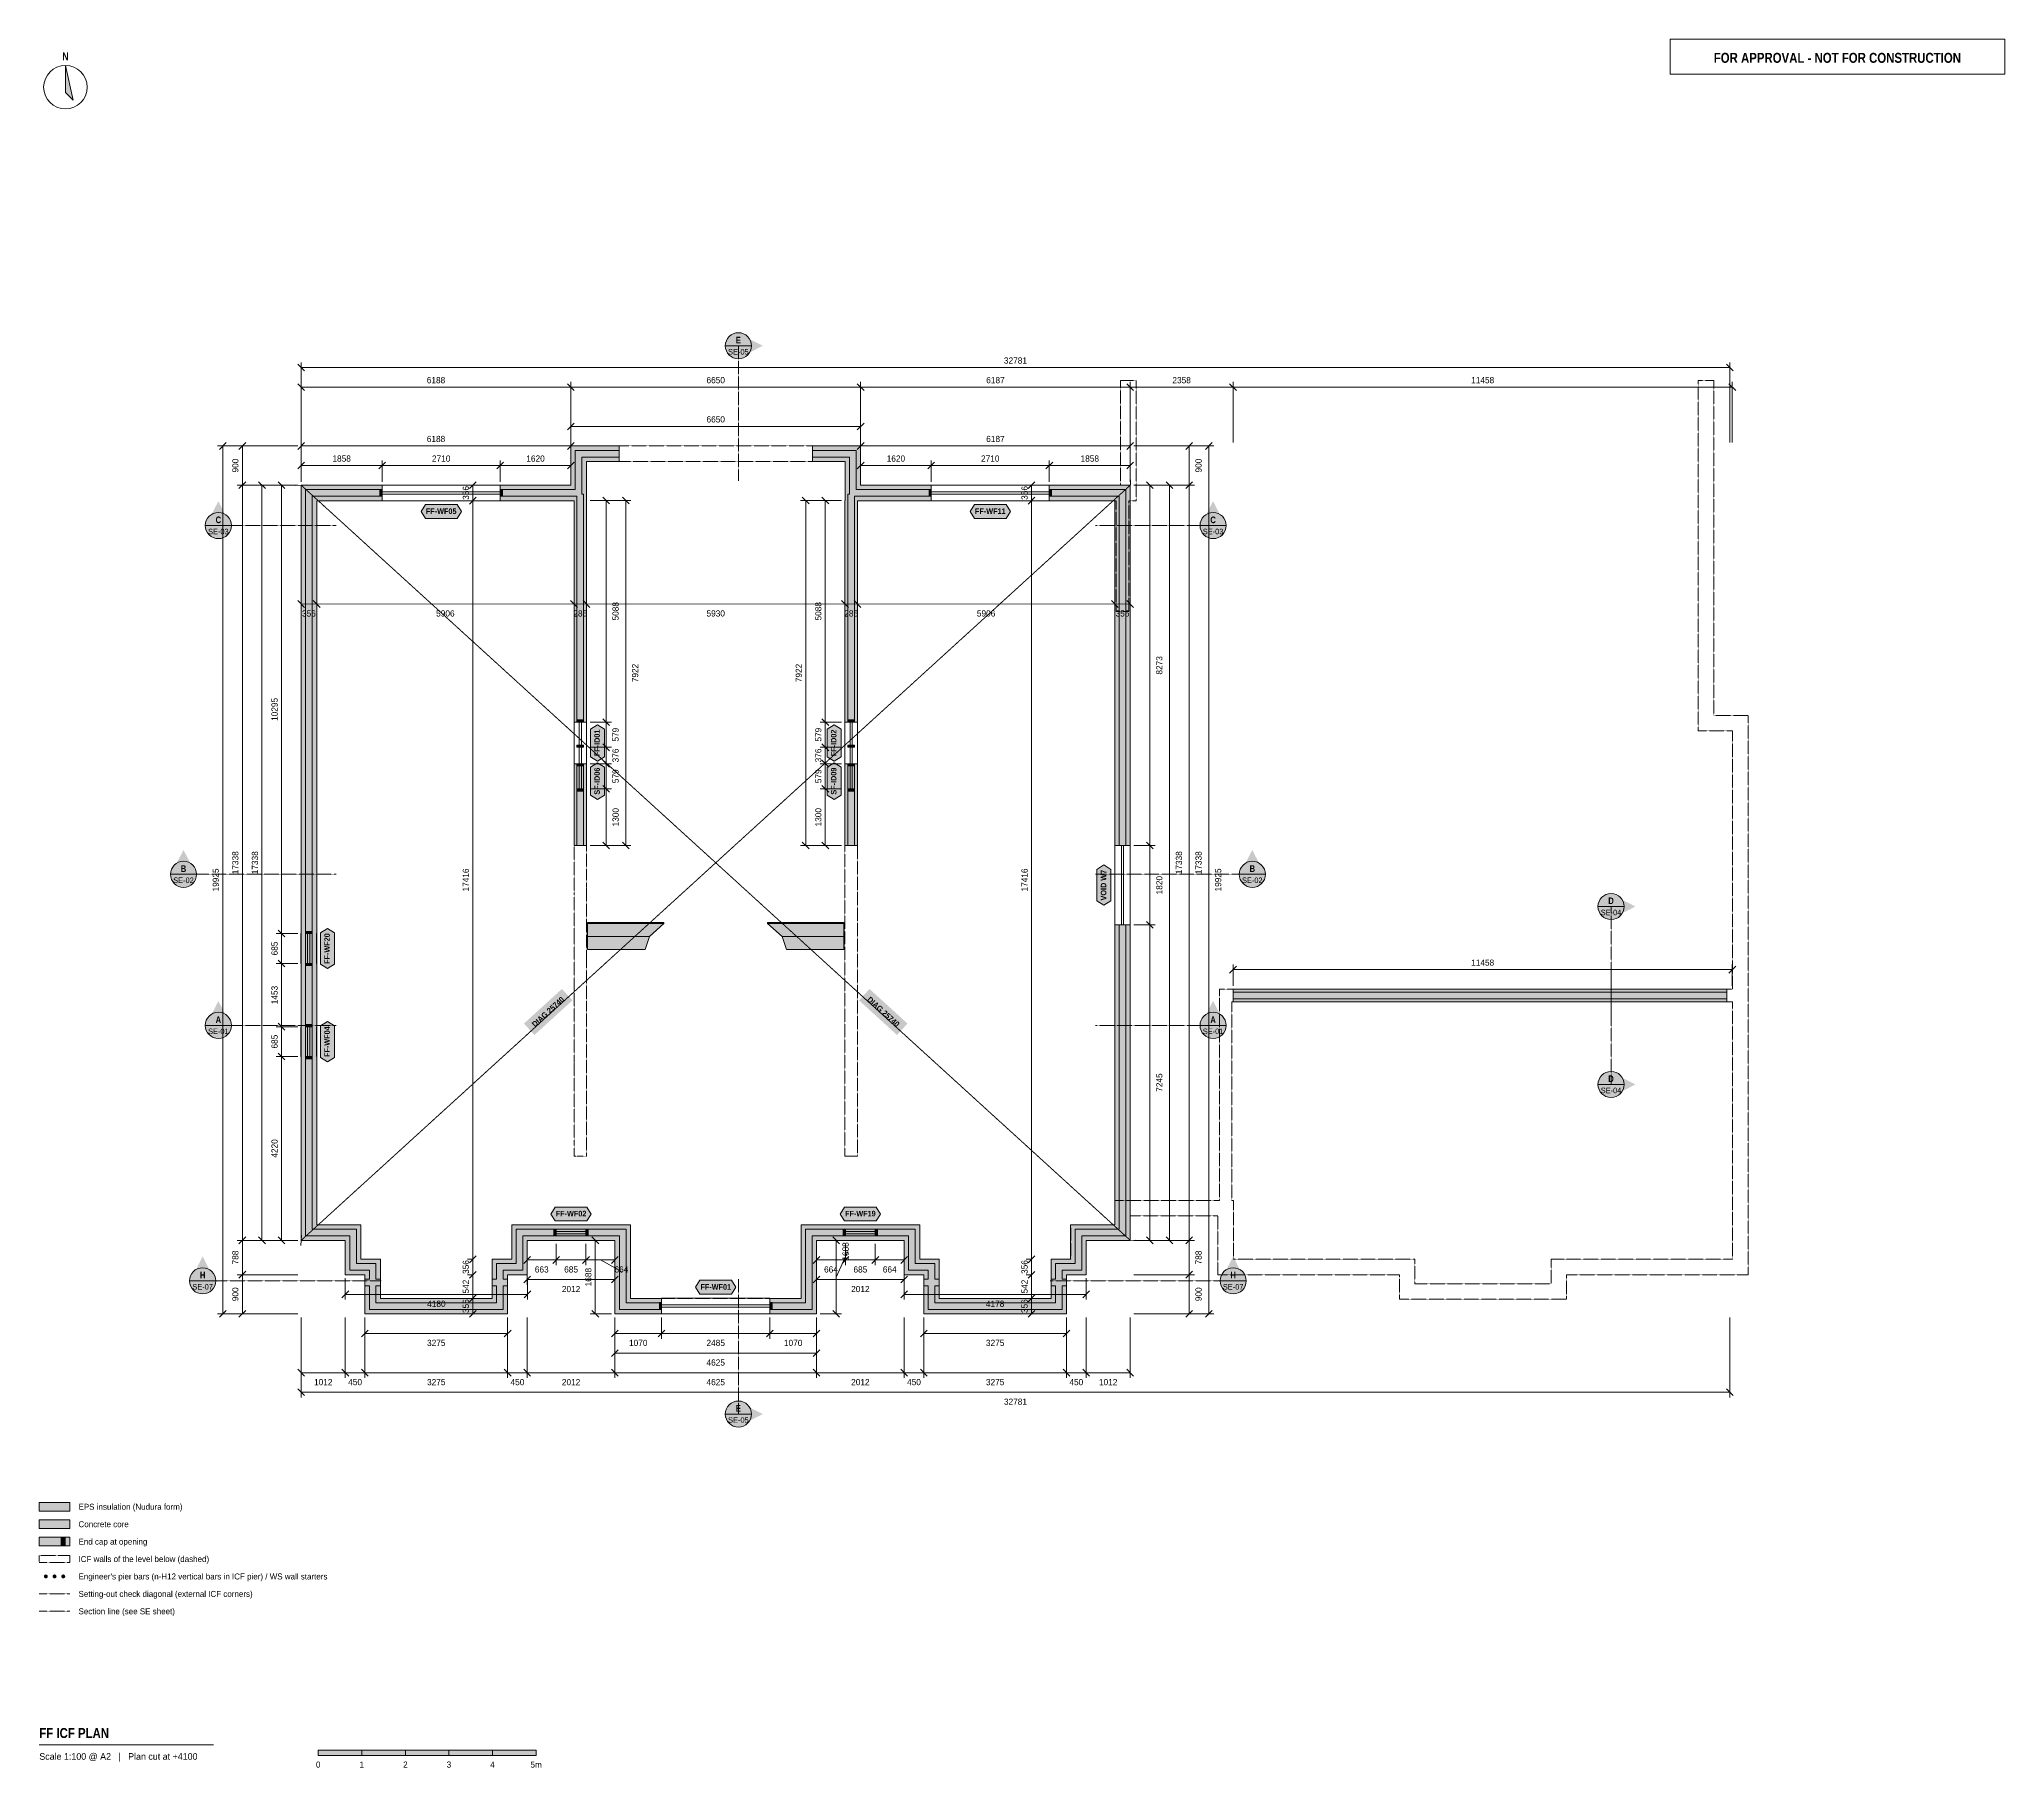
# Model space of a CAD drawing. Header units: millimetres. Extents: x -6044 to 39056, y -10454 to 29228.
import ezdxf
from ezdxf.enums import TextEntityAlignment as Align

# ---------------------------------------------------------------- set-up
doc = ezdxf.new("R2010")
doc.units = ezdxf.units.MM
doc.linetypes.add('DASHED', pattern=[1.524, 1.27, -0.254])
for name, color, linetype in [('FILL-C_9E1A1A', 7, 'Continuous'), ('FILL-C_B2B2B5', 7, 'Continuous'), ('FILL-EPS', 7, 'Continuous'), ('FILL-INK', 7, 'Continuous'), ('FILL-RED', 7, 'Continuous'), ('FILL-TEAL_DK', 7, 'Continuous'), ('FILL-WHITE', 7, 'Continuous'), ('LINE-C_85297A', 7, 'Continuous'), ('LINE-C_85297A-DASH', 7, 'DASHED'), ('LINE-INK', 7, 'Continuous'), ('LINE-RED', 7, 'Continuous'), ('LINE-RED-DASH', 7, 'DASHED'), ('LINE-STEEL_GREY', 7, 'Continuous'), ('LINE-STEEL_GREY-DASH', 7, 'DASHED'), ('LINE-TEAL_DK', 7, 'Continuous'), ('TEXT-C_85297A', 7, 'Continuous'), ('TEXT-INK', 7, 'Continuous'), ('TEXT-RED', 7, 'Continuous'), ('TEXT-STEEL_GREY', 7, 'Continuous'), ('TEXT-TEAL_DK', 7, 'Continuous')]:
    doc.layers.add(name, color=color, linetype=linetype)
doc.styles.add('OpenSansCondensed-Bold', font='OpenSansCondensed-Bold.ttf')

msp = doc.modelspace()

# ---------------------------------------------------------------- texts
at = {"layer": 'TEXT-C_85297A', "style": 'OpenSansCondensed-Bold'}
for rotation, p in [(42.3431, (5673, 6854)), (-42.3431, (13283, 6854))]:
    msp.add_text('DIAG 25740', height=127, rotation=rotation, dxfattribs=at).set_placement(p, align=Align.CENTER)
at = {"layer": 'TEXT-INK', "style": 'OpenSansCondensed-Bold'}
msp.add_text('N', height=178, dxfattribs=at).set_placement((-5444, 28748), align=Align.CENTER)
at = {"layer": 'TEXT-INK'}
for s, height, p in [('32781', 142.2, (16356, 21781)), ('6188', 142.2, (3059, 21331)), ('6650', 142.2, (9478, 21331)), ('6187', 142.2, (15897, 21331)), ('2358', 142.2, (20169, 21331)), ('11458', 142.2, (27077, 21331)), ('6650', 142.2, (9478, 20431)), ('6188', 142.2, (3059, 19981)), ('6187', 142.2, (15897, 19981)), ('1858', 142.2, (894, 19531)), ('2710', 142.2, (3178, 19531)), ('1620', 142.2, (5343, 19531)), ('1620', 142.2, (13613, 19531)), ('2710', 142.2, (15778, 19531)), ('1858', 142.2, (18062, 19531)), ('11458', 142.2, (27077, 7958)), ('663', 142.2, (5485, 915)), ('685', 142.2, (6159, 915)), ('664', 142.2, (7313, 915)), ('664', 142.2, (12122, 915)), ('685', 142.2, (12797, 915)), ('664', 142.2, (13471, 915)), ('2012', 142.2, (6159, 465)), ('2012', 142.2, (12797, 465)), ('4180', 142.2, (3068, 125)), ('4178', 142.2, (15889, 125)), ('3275', 142.2, (3065, -772)), ('1070', 142.2, (7700, -772)), ('2485', 142.2, (9478, -772)), ('1070', 142.2, (11255, -772)), ('3275', 142.2, (15890, -772)), ('4625', 142.2, (9478, -1222)), ('1012', 142.2, (472, -1672)), ('450', 142.2, (1203, -1672)), ('3275', 142.2, (3065, -1672)), ('450', 142.2, (4928, -1672)), ('2012', 142.2, (6159, -1672)), ('4625', 142.2, (9478, -1672)), ('2012', 142.2, (12797, -1672)), ('450', 142.2, (14028, -1672)), ('3275', 142.2, (15890, -1672)), ('450', 142.2, (17753, -1672)), ('1012', 142.2, (18484, -1672)), ('32781', 142.2, (16356, -2122)), ('0', 140, (356, -10452)), ('1', 140, (1356, -10452)), ('2', 140, (2356, -10452)), ('3', 140, (3356, -10452)), ('4', 140, (4356, -10452)), ('5m', 139.7, (5356, -10452))]:
    msp.add_text(s, height=height, dxfattribs=at).set_placement(p, align=Align.CENTER)
for s, rotation, p in [('900', 90, (-1475, 19441)), ('900', 90, (20628, 19441)), ('356', 90, (3814, 18813)), ('356', 90, (16635, 18813)), ('5088', 90.0029, (7250, 16096)), ('5088', 90, (11903, 16096)), ('356', 0.0029, (143, 15975)), ('5906', 0.0029, (3274, 15976)), ('286', 0.0029, (6370, 15976)), ('5930', 0.0029, (9478, 15976)), ('286', 0.0029, (12586, 15976)), ('5906', 0.0029, (15682, 15976)), ('356', 0.0029, (18813, 15976)), ('8273', 90, (19728, 14854)), ('7922', 90.0029, (7700, 14679)), ('7922', 90, (11453, 14679)), ('10295', 90, (-575, 13843)), ('579', 90.0029, (7250, 13263)), ('579', 90, (11903, 13263)), ('376', 90.0029, (7250, 12785)), ('376', 90, (11903, 12785)), ('579', 90.0029, (7250, 12308)), ('579', 90, (11903, 12308)), ('1300', 90.0029, (7251, 11368)), ('1300', 90, (11903, 11368)), ('17338', 90, (-1475, 10322)), ('17338', 90, (-1025, 10322)), ('17338', 90, (20178, 10322)), ('17338', 90, (20628, 10322)), ('19925', 90, (-1925, 9928)), ('17416', 90, (3814, 9927)), ('17416', 90, (16635, 9927)), ('1820', 90, (19728, 9808)), ('19925', 90, (21078, 9928)), ('685', 90, (-575, 8354)), ('1453', 90, (-575, 7285)), ('685', 90, (-575, 6216)), ('7245', 90, (19728, 5275)), ('4220', 90, (-575, 3763)), ('788', 90, (-1475, 1259)), ('1688', 90, (12528, 1399)), ('788', 90, (20628, 1259)), ('356', 90, (3814, 1041)), ('1688', 90, (6625, 809)), ('356', 90, (16635, 1041)), ('900', 90, (-1475, 415)), ('542', 90, (3814, 592)), ('542', 90, (16635, 592)), ('900', 90, (20628, 415)), ('356', 90, (3814, 143)), ('356', 90, (16635, 143))]:
    msp.add_text(s, height=142.2, rotation=rotation, dxfattribs=at).set_placement(p, align=Align.CENTER)
for s, p in [('EPS insulation (Nudura form)', (-5144, -4532)), ('Concrete core', (-5144, -4932)), ('End cap at opening', (-5144, -5332)), ('ICF walls of the level below (dashed)', (-5144, -5732)), ("Engineer's pier bars (n-H12 vertical bars in ICF pier) / WS wall starters", (-5144, -6132)), ('Setting-out check diagonal (external ICF corners)', (-5144, -6532)), ('Section line (see SE sheet)', (-5144, -6932))]:
    msp.add_text(s, height=137.16, dxfattribs=at).set_placement(p)
at = {"layer": 'TEXT-INK', "style": 'OpenSansCondensed-Bold'}
msp.add_text('FF ICF PLAN', height=228.6, dxfattribs=at).set_placement((-6044, -9772))
at = {"layer": 'TEXT-RED', "style": 'OpenSansCondensed-Bold'}
for s, height, p in [('FOR APPROVAL - NOT FOR CONSTRUCTION', 228.6, (35216, 28688)), ('E', 152, (9998, 22246)), ('C', 152, (-1935, 18119)), ('C', 152, (20891, 18119)), ('B', 152, (-2735, 10112)), ('B', 152, (21791, 10112)), ('D', 152, (30023, 9373)), ('A', 152, (-1935, 6644)), ('A', 152, (20891, 6644)), ('D', 152, (30023, 5287)), ('H', 152, (-2296, 779)), ('H', 152, (21352, 779)), ('E', 152, (9998, -2280))]:
    msp.add_text(s, height=height, dxfattribs=at).set_placement(p, align=Align.CENTER)
at = {"layer": 'TEXT-RED'}
for s, p in [('SE-05', (9998, 21991)), ('SE-03', (-1935, 17864)), ('SE-03', (20891, 17864)), ('SE-02', (-2735, 9857)), ('SE-02', (21791, 9857)), ('SE-04', (30023, 9118)), ('SE-01', (-1935, 6389)), ('SE-01', (20891, 6389)), ('SE-04', (30023, 5032)), ('SE-07', (-2296, 524)), ('SE-07', (21352, 524)), ('SE-05', (9998, -2535))]:
    msp.add_text(s, height=127, dxfattribs=at).set_placement(p, align=Align.CENTER)
at = {"layer": 'TEXT-STEEL_GREY'}
msp.add_text('Scale 1:100 @ A2   |   Plan cut at +4100', height=152.4, dxfattribs=at).set_placement((-6044, -10272))
at = {"layer": 'TEXT-TEAL_DK', "style": 'OpenSansCondensed-Bold'}
for s, p in [('FF-WF05', (3178, 18330)), ('FF-WF11', (15778, 18330)), ('FF-WF02', (6158, 2204)), ('FF-WF19', (12797, 2204)), ('FF-WF01', (9478, 521))]:
    msp.add_text(s, height=127, dxfattribs=at).set_placement(p, align=Align.CENTER)
for s, p in [('FF-ID01', (6818, 13074)), ('FF-ID02', (12248, 13074)), ('SF-ID06', (6818, 12196)), ('SF-ID09', (12248, 12196)), ('VOID W7', (18440, 9808)), ('FF-WF20', (622, 8353)), ('FF-WF04', (622, 6215))]:
    msp.add_text(s, height=127, rotation=90, dxfattribs=at).set_placement(p, align=Align.CENTER)

# ---------------------------------------------------------------- hatches: boundary and pattern name
at = {"layer": 'FILL-C_9E1A1A', "true_color": 0x9e1a1a}
h = msp.add_hatch(color=256, dxfattribs=at)
h.dxf.hatch_style = 1
h.paths.add_polyline_path([(-5849, -6062), (-5851, -6050), (-5855, -6039), (-5862, -6030), (-5871, -6023), (-5882, -6019), (-5894, -6017), (-5906, -6019), (-5916, -6023), (-5926, -6030), (-5933, -6039), (-5937, -6050), (-5939, -6062), (-5937, -6074), (-5933, -6084), (-5926, -6094), (-5916, -6101), (-5906, -6105), (-5894, -6107), (-5882, -6105), (-5871, -6101), (-5862, -6094), (-5855, -6084), (-5851, -6074)])
h = msp.add_hatch(color=256, dxfattribs=at)
h.dxf.hatch_style = 1
h.paths.add_polyline_path([(-5649, -6062), (-5651, -6050), (-5655, -6039), (-5662, -6030), (-5671, -6023), (-5682, -6019), (-5694, -6017), (-5706, -6019), (-5716, -6023), (-5726, -6030), (-5733, -6039), (-5737, -6050), (-5739, -6062), (-5737, -6074), (-5733, -6084), (-5726, -6094), (-5716, -6101), (-5706, -6105), (-5694, -6107), (-5682, -6105), (-5671, -6101), (-5662, -6094), (-5655, -6084), (-5651, -6074)])
h = msp.add_hatch(color=256, dxfattribs=at)
h.dxf.hatch_style = 1
h.paths.add_polyline_path([(-5449, -6062), (-5451, -6050), (-5455, -6039), (-5462, -6030), (-5471, -6023), (-5482, -6019), (-5494, -6017), (-5506, -6019), (-5516, -6023), (-5526, -6030), (-5533, -6039), (-5537, -6050), (-5539, -6062), (-5537, -6074), (-5533, -6084), (-5526, -6094), (-5516, -6101), (-5506, -6105), (-5494, -6107), (-5482, -6105), (-5471, -6101), (-5462, -6094), (-5455, -6084), (-5451, -6074)])
at = {"layer": 'FILL-C_B2B2B5', "true_color": 0xb2b2b5}
h = msp.add_hatch(color=256, dxfattribs=at)
h.dxf.hatch_style = 1
h.paths.add_polyline_path([(7261, 19637), (6407, 19637), (6407, 18783), (6446, 18783), (6446, 13552), (6294, 13552), (6294, 18737), (4533, 18737), (4533, 18889), (6255, 18889), (6255, 19789), (7261, 19789)])
h = msp.add_hatch(color=256, dxfattribs=at)
h.dxf.hatch_style = 1
h.paths.add_polyline_path([(11696, 19789), (12702, 19789), (12702, 18889), (14422, 18889), (14422, 18737), (12662, 18737), (12662, 13553), (12510, 13553), (12510, 18783), (12549, 18783), (12549, 19637), (11696, 19637)])
h = msp.add_hatch(color=256, dxfattribs=at)
h.dxf.hatch_style = 1
h.paths.add_polyline_path([(8235, 67), (7267, 67), (7267, 1755), (5052, 1755), (5052, 967), (4601, 967), (4601, 761), (4703, 761), (4703, 609), (4601, 609), (4601, 67), (1530, 67), (1530, 609), (1428, 609), (1428, 761), (1530, 761), (1530, 967), (1080, 967), (1080, 1755), (67, 1755), (67, 18889), (1823, 18889), (1823, 18737), (219, 18737), (219, 1907), (1232, 1907), (1232, 1119), (1682, 1119), (1682, 761), (1784, 761), (1784, 609), (1682, 609), (1682, 219), (4449, 219), (4449, 609), (4347, 609), (4347, 761), (4449, 761), (4449, 1119), (4899, 1119), (4899, 1907), (7419, 1907), (7419, 219), (8235, 219)])
h = msp.add_hatch(color=256, dxfattribs=at)
h.dxf.hatch_style = 1
h.paths.add_polyline_path([(18737, 10718), (18737, 18737), (17133, 18737), (17133, 18889), (18889, 18889), (18889, 10718)])
h = msp.add_hatch(color=256, dxfattribs=at)
h.dxf.hatch_style = 1
h.paths.add_polyline_path([(6446, 12596), (6446, 10718), (6294, 10718), (6294, 12596)])
h = msp.add_hatch(color=256, dxfattribs=at)
h.dxf.hatch_style = 1
h.paths.add_polyline_path([(12662, 12597), (12662, 10718), (12510, 10718), (12510, 12597)])
h = msp.add_hatch(color=256, dxfattribs=at)
h.dxf.hatch_style = 1
h.paths.add_polyline_path([(14609, 609), (14507, 609), (14507, 219), (17274, 219), (17274, 609), (17172, 609), (17172, 761), (17274, 761), (17274, 1119), (17724, 1119), (17724, 1907), (18737, 1907), (18737, 8898), (18889, 8898), (18889, 1755), (17876, 1755), (17876, 967), (17426, 967), (17426, 761), (17528, 761), (17528, 609), (17426, 609), (17426, 67), (14355, 67), (14355, 609), (14253, 609), (14253, 761), (14355, 761), (14355, 967), (13905, 967), (13905, 1755), (11689, 1755), (11689, 67), (10720, 67), (10720, 219), (11537, 219), (11537, 1907), (14057, 1907), (14057, 1119), (14507, 1119), (14507, 761), (14609, 761)])
h = msp.add_hatch(color=256, dxfattribs=at)
h.dxf.hatch_style = 1
h.paths.add_polyline_path([(32677, 7199), (21348, 7199), (21348, 7351), (32677, 7351)])
h = msp.add_hatch(color=256, dxfattribs=at)
h.dxf.hatch_style = 1
h.paths.add_polyline_path([(-6044, -4962), (-5344, -4962), (-5344, -4762), (-6044, -4762)])
at = {"layer": 'FILL-EPS', "true_color": 0xccffff}
h = msp.add_hatch(color=256, dxfattribs=at)
h.dxf.hatch_style = 1
h.paths.add_polyline_path([(6153, 19891), (7261, 19891), (7261, 19789), (6255, 19789), (6255, 18889), (4533, 18889), (4533, 18991), (6153, 18991)])
h = msp.add_hatch(color=256, dxfattribs=at)
h.dxf.hatch_style = 1
h.paths.add_polyline_path([(11696, 19891), (12803, 19891), (12803, 18991), (14422, 18991), (14422, 18889), (12702, 18889), (12702, 19789), (11696, 19789)])
h = msp.add_hatch(color=256, dxfattribs=at)
h.dxf.hatch_style = 1
h.paths.add_polyline_path([(7261, 19535), (6509, 19535), (6509, 18640), (6513, 18640), (6513, 18314), (6513, 17098), (6513, 13552), (6446, 13552), (6446, 18783), (6407, 18783), (6407, 19637), (7261, 19637)])
h = msp.add_hatch(color=256, dxfattribs=at)
h.dxf.hatch_style = 1
h.paths.add_polyline_path([(11696, 19535), (11696, 19637), (12549, 19637), (12549, 18783), (12510, 18783), (12510, 13553), (12443, 13553), (12443, 18640), (12448, 18640), (12448, 19535)])
h = msp.add_hatch(color=256, dxfattribs=at)
h.dxf.hatch_style = 1
h.paths.add_polyline_path([(1428, 865), (978, 865), (978, 1653), (-35, 1653), (-35, 18991), (1823, 18991), (1823, 18889), (67, 18889), (67, 1755), (1080, 1755), (1080, 967), (1530, 967), (1530, 761), (1428, 761)])
h = msp.add_hatch(color=256, dxfattribs=at)
h.dxf.hatch_style = 1
h.paths.add_polyline_path([(18991, 18991), (18991, 10718), (18889, 10718), (18889, 18889), (17133, 18889), (17133, 18991)])
h = msp.add_hatch(color=256, dxfattribs=at)
h.dxf.hatch_style = 1
h.paths.add_polyline_path([(1823, 18635), (321, 18635), (321, 2009), (1334, 2009), (1334, 1221), (1784, 1221), (1784, 761), (1682, 761), (1682, 1119), (1232, 1119), (1232, 1907), (219, 1907), (219, 18737), (1823, 18737)])
h = msp.add_hatch(color=256, dxfattribs=at)
h.dxf.hatch_style = 1
h.paths.add_polyline_path([(6227, 13552), (6227, 13876), (6227, 18314), (6227, 18635), (4533, 18635), (4533, 18737), (6294, 18737), (6294, 13552)])
h = msp.add_hatch(color=256, dxfattribs=at)
h.dxf.hatch_style = 1
h.paths.add_polyline_path([(14422, 18635), (12729, 18635), (12729, 13553), (12662, 13553), (12662, 18737), (14422, 18737)])
h = msp.add_hatch(color=256, dxfattribs=at)
h.dxf.hatch_style = 1
h.paths.add_polyline_path([(18635, 10718), (18635, 18635), (17133, 18635), (17133, 18737), (18737, 18737), (18737, 10718)])
h = msp.add_hatch(color=256, dxfattribs=at)
h.dxf.hatch_style = 1
h.paths.add_polyline_path([(6227, 11027), (6227, 12459), (6227, 12596), (6294, 12596), (6294, 10718), (6264, 10718), (6227, 10718), (6227, 10894)])
h = msp.add_hatch(color=256, dxfattribs=at)
h.dxf.hatch_style = 1
h.paths.add_polyline_path([(6513, 12596), (6513, 12459), (6513, 12357), (6513, 10718), (6362, 10718), (6446, 10718), (6446, 12596)])
h = msp.add_hatch(color=256, dxfattribs=at)
h.dxf.hatch_style = 1
h.paths.add_polyline_path([(12443, 12597), (12510, 12597), (12510, 10718), (12443, 10718)])
h = msp.add_hatch(color=256, dxfattribs=at)
h.dxf.hatch_style = 1
h.paths.add_polyline_path([(12729, 12597), (12729, 10718), (12662, 10718), (12662, 12597)])
h = msp.add_hatch(color=256, dxfattribs=at)
h.dxf.hatch_style = 1
h.paths.add_polyline_path([(17172, 1221), (17622, 1221), (17622, 2009), (18635, 2009), (18635, 8898), (18737, 8898), (18737, 1907), (17724, 1907), (17724, 1119), (17274, 1119), (17274, 761), (17172, 761)])
h = msp.add_hatch(color=256, dxfattribs=at)
h.dxf.hatch_style = 1
h.paths.add_polyline_path([(18991, 8898), (18991, 1653), (17978, 1653), (17978, 865), (17528, 865), (17528, 761), (17426, 761), (17426, 967), (17876, 967), (17876, 1755), (18889, 1755), (18889, 8898)])
h = msp.add_hatch(color=256, dxfattribs=at)
h.dxf.hatch_style = 1
h.paths.add_polyline_path([(32677, 7351), (21348, 7351), (21348, 7418), (32677, 7418)])
h = msp.add_hatch(color=256, dxfattribs=at)
h.dxf.hatch_style = 1
h.paths.add_polyline_path([(32677, 7132), (21348, 7132), (21348, 7199), (32677, 7199)])
h = msp.add_hatch(color=256, dxfattribs=at)
h.dxf.hatch_style = 1
h.paths.add_polyline_path([(4798, 1221), (4798, 2009), (7521, 2009), (7521, 321), (8235, 321), (8235, 219), (7419, 219), (7419, 1907), (4899, 1907), (4899, 1119), (4449, 1119), (4449, 761), (4347, 761), (4347, 1221)])
h = msp.add_hatch(color=256, dxfattribs=at)
h.dxf.hatch_style = 1
h.paths.add_polyline_path([(11435, 321), (11435, 2009), (14159, 2009), (14159, 1221), (14609, 1221), (14609, 761), (14507, 761), (14507, 1119), (14057, 1119), (14057, 1907), (11537, 1907), (11537, 219), (10720, 219), (10720, 321)])
h = msp.add_hatch(color=256, dxfattribs=at)
h.dxf.hatch_style = 1
h.paths.add_polyline_path([(8235, -35), (7165, -35), (7165, 1653), (5153, 1653), (5153, 865), (4703, 865), (4703, 761), (4601, 761), (4601, 967), (5052, 967), (5052, 1755), (7267, 1755), (7267, 67), (8235, 67)])
h = msp.add_hatch(color=256, dxfattribs=at)
h.dxf.hatch_style = 1
h.paths.add_polyline_path([(14253, 865), (13803, 865), (13803, 1653), (11791, 1653), (11791, -35), (10720, -35), (10720, 67), (11689, 67), (11689, 1755), (13905, 1755), (13905, 967), (14355, 967), (14355, 761), (14253, 761)])
h = msp.add_hatch(color=256, dxfattribs=at)
h.dxf.hatch_style = 1
h.paths.add_polyline_path([(4703, -35), (1428, -35), (1428, 609), (1530, 609), (1530, 67), (4601, 67), (4601, 609), (4703, 609)])
h = msp.add_hatch(color=256, dxfattribs=at)
h.dxf.hatch_style = 1
h.paths.add_polyline_path([(1784, 321), (4347, 321), (4347, 609), (4449, 609), (4449, 219), (1682, 219), (1682, 609), (1784, 609)])
h = msp.add_hatch(color=256, dxfattribs=at)
h.dxf.hatch_style = 1
h.paths.add_polyline_path([(17528, -35), (14253, -35), (14253, 609), (14355, 609), (14355, 67), (17426, 67), (17426, 609), (17528, 609)])
h = msp.add_hatch(color=256, dxfattribs=at)
h.dxf.hatch_style = 1
h.paths.add_polyline_path([(14609, 321), (17172, 321), (17172, 609), (17274, 609), (17274, 219), (14507, 219), (14507, 609), (14609, 609)])
h = msp.add_hatch(color=256, dxfattribs=at)
h.dxf.hatch_style = 1
h.paths.add_polyline_path([(-6044, -4562), (-5344, -4562), (-5344, -4362), (-6044, -4362)])
h = msp.add_hatch(color=256, dxfattribs=at)
h.dxf.hatch_style = 1
h.paths.add_polyline_path([(-6044, -5362), (-5344, -5362), (-5344, -5162), (-6044, -5162)])
at = {"layer": 'FILL-INK', "true_color": 0x14141a}
h = msp.add_hatch(color=256, dxfattribs=at)
h.dxf.hatch_style = 1
h.paths.add_polyline_path([(-5444, 28628), (-5269, 27828), (-5444, 28003)])
h = msp.add_hatch(color=256, dxfattribs=at)
h.dxf.hatch_style = 1
h.paths.add_polyline_path([(356, -10172), (1356, -10172), (1356, -10052), (356, -10052)])
h = msp.add_hatch(color=256, dxfattribs=at)
h.dxf.hatch_style = 1
h.paths.add_polyline_path([(2356, -10172), (3356, -10172), (3356, -10052), (2356, -10052)])
h = msp.add_hatch(color=256, dxfattribs=at)
h.dxf.hatch_style = 1
h.paths.add_polyline_path([(4356, -10172), (5356, -10172), (5356, -10052), (4356, -10052)])
at = {"layer": 'FILL-RED', "true_color": 0xb81a1f}
h = msp.add_hatch(color=256, dxfattribs=at)
h.dxf.hatch_style = 1
h.paths.add_polyline_path([(10558, 22191), (9998, 22476), (9998, 21906)])
h = msp.add_hatch(color=256, dxfattribs=at)
h.dxf.hatch_style = 1
h.paths.add_polyline_path([(-1935, 18624), (-2220, 18064), (-1650, 18064)])
h = msp.add_hatch(color=256, dxfattribs=at)
h.dxf.hatch_style = 1
h.paths.add_polyline_path([(20891, 18624), (20606, 18064), (21176, 18064)])
h = msp.add_hatch(color=256, dxfattribs=at)
h.dxf.hatch_style = 1
h.paths.add_polyline_path([(-2735, 10617), (-3020, 10057), (-2450, 10057)])
h = msp.add_hatch(color=256, dxfattribs=at)
h.dxf.hatch_style = 1
h.paths.add_polyline_path([(21791, 10617), (21506, 10057), (22076, 10057)])
h = msp.add_hatch(color=256, dxfattribs=at)
h.dxf.hatch_style = 1
h.paths.add_polyline_path([(30583, 9318), (30023, 9603), (30023, 9033)])
h = msp.add_hatch(color=256, dxfattribs=at)
h.dxf.hatch_style = 1
h.paths.add_polyline_path([(-1935, 7149), (-2220, 6589), (-1650, 6589)])
h = msp.add_hatch(color=256, dxfattribs=at)
h.dxf.hatch_style = 1
h.paths.add_polyline_path([(20891, 7149), (20606, 6589), (21176, 6589)])
h = msp.add_hatch(color=256, dxfattribs=at)
h.dxf.hatch_style = 1
h.paths.add_polyline_path([(30583, 5232), (30023, 5517), (30023, 4947)])
h = msp.add_hatch(color=256, dxfattribs=at)
h.dxf.hatch_style = 1
h.paths.add_polyline_path([(-2296, 1284), (-2581, 724), (-2011, 724)])
h = msp.add_hatch(color=256, dxfattribs=at)
h.dxf.hatch_style = 1
h.paths.add_polyline_path([(21352, 1284), (21067, 724), (21637, 724)])
h = msp.add_hatch(color=256, dxfattribs=at)
h.dxf.hatch_style = 1
h.paths.add_polyline_path([(10558, -2335), (9998, -2050), (9998, -2620)])
at = {"layer": 'FILL-TEAL_DK', "true_color": 0x006b5c}
h = msp.add_hatch(color=256, dxfattribs=at)
h.dxf.hatch_style = 1
h.paths.add_polyline_path([(1823, 18889), (1823, 18737), (1773, 18737), (1773, 18889)])
h = msp.add_hatch(color=256, dxfattribs=at)
h.dxf.hatch_style = 1
h.paths.add_polyline_path([(4533, 18889), (4583, 18889), (4583, 18889), (4583, 18889), (4583, 18737), (4583, 18737), (4583, 18737), (4533, 18737), (4533, 18737), (4533, 18737), (4533, 18889), (4533, 18889)])
h = msp.add_hatch(color=256, dxfattribs=at)
h.dxf.hatch_style = 1
h.paths.add_polyline_path([(14423, 18889), (14423, 18737), (14373, 18737), (14373, 18889)])
h = msp.add_hatch(color=256, dxfattribs=at)
h.dxf.hatch_style = 1
h.paths.add_polyline_path([(17133, 18889), (17183, 18889), (17183, 18737), (17133, 18737)])
h = msp.add_hatch(color=256, dxfattribs=at)
h.dxf.hatch_style = 1
h.paths.add_polyline_path([(6294, 13602), (6446, 13602), (6446, 13552), (6294, 13552)])
h = msp.add_hatch(color=256, dxfattribs=at)
h.dxf.hatch_style = 1
h.paths.add_polyline_path([(12510, 13602), (12662, 13602), (12662, 13552), (12510, 13552)])
h = msp.add_hatch(color=256, dxfattribs=at)
h.dxf.hatch_style = 1
h.paths.add_polyline_path([(6294, 13023), (6446, 13023), (6446, 12973), (6294, 12973)])
h = msp.add_hatch(color=256, dxfattribs=at)
h.dxf.hatch_style = 1
h.paths.add_polyline_path([(12510, 13023), (12662, 13023), (12662, 12973), (12510, 12973)])
h = msp.add_hatch(color=256, dxfattribs=at)
h.dxf.hatch_style = 1
h.paths.add_polyline_path([(6294, 12597), (6446, 12597), (6446, 12547), (6294, 12547)])
h = msp.add_hatch(color=256, dxfattribs=at)
h.dxf.hatch_style = 1
h.paths.add_polyline_path([(12510, 12597), (12662, 12597), (12662, 12547), (12510, 12547)])
h = msp.add_hatch(color=256, dxfattribs=at)
h.dxf.hatch_style = 1
h.paths.add_polyline_path([(6294, 12018), (6446, 12018), (6446, 11968), (6294, 11968)])
h = msp.add_hatch(color=256, dxfattribs=at)
h.dxf.hatch_style = 1
h.paths.add_polyline_path([(12510, 12018), (12662, 12018), (12662, 11968), (12510, 11968)])
h = msp.add_hatch(color=256, dxfattribs=at)
h.dxf.hatch_style = 1
h.paths.add_polyline_path([(63, 8746), (215, 8746), (215, 8696), (63, 8696)])
h = msp.add_hatch(color=256, dxfattribs=at)
h.dxf.hatch_style = 1
h.paths.add_polyline_path([(63, 8011), (215, 8011), (215, 7961), (63, 7961)])
h = msp.add_hatch(color=256, dxfattribs=at)
h.dxf.hatch_style = 1
h.paths.add_polyline_path([(63, 6608), (215, 6608), (215, 6558), (63, 6558)])
h = msp.add_hatch(color=256, dxfattribs=at)
h.dxf.hatch_style = 1
h.paths.add_polyline_path([(63, 5873), (215, 5873), (215, 5823), (63, 5823)])
h = msp.add_hatch(color=256, dxfattribs=at)
h.dxf.hatch_style = 1
h.paths.add_polyline_path([(5766, 1907), (5816, 1907), (5816, 1755), (5766, 1755)])
h = msp.add_hatch(color=256, dxfattribs=at)
h.dxf.hatch_style = 1
h.paths.add_polyline_path([(6501, 1907), (6551, 1907), (6551, 1755), (6501, 1755)])
h = msp.add_hatch(color=256, dxfattribs=at)
h.dxf.hatch_style = 1
h.paths.add_polyline_path([(12404, 1907), (12454, 1907), (12454, 1755), (12404, 1755)])
h = msp.add_hatch(color=256, dxfattribs=at)
h.dxf.hatch_style = 1
h.paths.add_polyline_path([(13139, 1907), (13189, 1907), (13189, 1755), (13139, 1755)])
h = msp.add_hatch(color=256, dxfattribs=at)
h.dxf.hatch_style = 1
h.paths.add_polyline_path([(8185, 224), (8235, 224), (8235, 72), (8185, 72)])
h = msp.add_hatch(color=256, dxfattribs=at)
h.dxf.hatch_style = 1
h.paths.add_polyline_path([(10720, 224), (10770, 224), (10770, 72), (10720, 72)])
h = msp.add_hatch(color=256, dxfattribs=at)
h.dxf.hatch_style = 1
h.paths.add_polyline_path([(-5544, -5362), (-5454, -5362), (-5454, -5162), (-5544, -5162)])
at = {"layer": 'FILL-WHITE', "true_color": 0xffffff}
h = msp.add_hatch(color=256, dxfattribs=at)
h.dxf.hatch_style = 1
h.paths.add_polyline_path([(10298, 22191), (10288, 22268), (10258, 22341), (10210, 22403), (10148, 22450), (10076, 22480), (9998, 22491), (9920, 22480), (9848, 22450), (9786, 22403), (9738, 22341), (9708, 22268), (9698, 22191), (9708, 22113), (9738, 22041), (9786, 21978), (9848, 21931), (9920, 21901), (9998, 21891), (10076, 21901), (10148, 21931), (10210, 21978), (10258, 22041), (10288, 22113)])
h = msp.add_hatch(color=256, dxfattribs=at)
h.dxf.hatch_style = 1
h.paths.add_polyline_path([(2715, 18385), (2815, 18546), (3541, 18546), (3641, 18385), (3541, 18226), (2815, 18226)])
h = msp.add_hatch(color=256, dxfattribs=at)
h.dxf.hatch_style = 1
h.paths.add_polyline_path([(15315, 18385), (15415, 18546), (16141, 18546), (16241, 18385), (16141, 18226), (15415, 18226)])
h = msp.add_hatch(color=256, dxfattribs=at)
h.dxf.hatch_style = 1
h.paths.add_polyline_path([(-1635, 18064), (-1645, 18142), (-1675, 18214), (-1722, 18276), (-1785, 18324), (-1857, 18354), (-1935, 18364), (-2012, 18354), (-2085, 18324), (-2147, 18276), (-2194, 18214), (-2224, 18142), (-2235, 18064), (-2224, 17986), (-2194, 17914), (-2147, 17852), (-2085, 17804), (-2012, 17774), (-1935, 17764), (-1857, 17774), (-1785, 17804), (-1722, 17852), (-1675, 17914), (-1645, 17986)])
h = msp.add_hatch(color=256, dxfattribs=at)
h.dxf.hatch_style = 1
h.paths.add_polyline_path([(21191, 18064), (21180, 18142), (21150, 18214), (21103, 18276), (21041, 18324), (20968, 18354), (20891, 18364), (20813, 18354), (20741, 18324), (20678, 18276), (20631, 18214), (20601, 18142), (20591, 18064), (20601, 17986), (20631, 17914), (20678, 17852), (20741, 17804), (20813, 17774), (20891, 17764), (20968, 17774), (21041, 17804), (21103, 17852), (21150, 17914), (21180, 17986)])
h = msp.add_hatch(color=256, dxfattribs=at)
h.dxf.hatch_style = 1
h.paths.add_polyline_path([(6763, 12657), (6603, 12757), (6603, 13392), (6763, 13492), (6923, 13392), (6923, 12757)])
h = msp.add_hatch(color=256, dxfattribs=at)
h.dxf.hatch_style = 1
h.paths.add_polyline_path([(12193, 12657), (12033, 12757), (12033, 13392), (12193, 13492), (12353, 13392), (12353, 12757)])
h = msp.add_hatch(color=256, dxfattribs=at)
h.dxf.hatch_style = 1
h.paths.add_polyline_path([(6763, 11773), (6603, 11873), (6603, 12518), (6763, 12618), (6923, 12518), (6923, 11873)])
h = msp.add_hatch(color=256, dxfattribs=at)
h.dxf.hatch_style = 1
h.paths.add_polyline_path([(12193, 11773), (12033, 11873), (12033, 12518), (12193, 12618), (12353, 12518), (12353, 11873)])
h = msp.add_hatch(color=256, dxfattribs=at)
h.dxf.hatch_style = 1
h.paths.add_polyline_path([(-2435, 10057), (-2445, 10135), (-2475, 10207), (-2522, 10269), (-2585, 10317), (-2657, 10347), (-2735, 10357), (-2812, 10347), (-2885, 10317), (-2947, 10269), (-2994, 10207), (-3024, 10135), (-3035, 10057), (-3024, 9979), (-2994, 9907), (-2947, 9845), (-2885, 9797), (-2812, 9767), (-2735, 9757), (-2657, 9767), (-2585, 9797), (-2522, 9845), (-2475, 9907), (-2445, 9979)])
h = msp.add_hatch(color=256, dxfattribs=at)
h.dxf.hatch_style = 1
h.paths.add_polyline_path([(18385, 9345), (18225, 9445), (18225, 10171), (18385, 10271), (18545, 10171), (18545, 9445)])
h = msp.add_hatch(color=256, dxfattribs=at)
h.dxf.hatch_style = 1
h.paths.add_polyline_path([(22091, 10057), (22080, 10135), (22050, 10207), (22003, 10269), (21941, 10317), (21868, 10347), (21791, 10357), (21713, 10347), (21641, 10317), (21578, 10269), (21531, 10207), (21501, 10135), (21491, 10057), (21501, 9979), (21531, 9907), (21578, 9845), (21641, 9797), (21713, 9767), (21791, 9757), (21868, 9767), (21941, 9797), (22003, 9845), (22050, 9907), (22080, 9979)])
h = msp.add_hatch(color=256, dxfattribs=at)
h.dxf.hatch_style = 1
h.paths.add_polyline_path([(30323, 9318), (30313, 9396), (30283, 9468), (30235, 9530), (30173, 9578), (30101, 9608), (30023, 9618), (29945, 9608), (29873, 9578), (29811, 9530), (29763, 9468), (29733, 9396), (29723, 9318), (29733, 9240), (29763, 9168), (29811, 9106), (29873, 9058), (29945, 9028), (30023, 9018), (30101, 9028), (30173, 9058), (30235, 9106), (30283, 9168), (30313, 9240)])
h = msp.add_hatch(color=256, dxfattribs=at)
h.dxf.hatch_style = 1
h.paths.add_polyline_path([(567, 7891), (407, 7991), (407, 8716), (567, 8816), (727, 8716), (727, 7991)])
h = msp.add_hatch(color=256, dxfattribs=at)
h.dxf.hatch_style = 1
h.paths.add_polyline_path([(6538, 8948), (6538, 8948), (8288, 8948), (8288, 8928), (8288, 8928), (6538, 8928)])
h = msp.add_hatch(color=256, dxfattribs=at)
h.dxf.hatch_style = 1
h.paths.add_polyline_path([(6538, 8928), (8288, 8928), (7957, 8628), (6538, 8628), (6538, 8648)])
h = msp.add_hatch(color=256, dxfattribs=at)
h.dxf.hatch_style = 1
h.paths.add_polyline_path([(6538, 8628), (6538, 8628), (7957, 8628), (7855, 8328), (7855, 8328), (7855, 8328), (7855, 8328), (6538, 8328), (6538, 8348)])
h = msp.add_hatch(color=256, dxfattribs=at)
h.dxf.hatch_style = 1
h.paths.add_polyline_path([(10668, 8948), (10668, 8948), (12418, 8948), (12418, 8928), (12418, 8928), (10668, 8928)])
h = msp.add_hatch(color=256, dxfattribs=at)
h.dxf.hatch_style = 1
h.paths.add_polyline_path([(10999, 8628), (10668, 8928), (12418, 8928), (12418, 8628)])
h = msp.add_hatch(color=256, dxfattribs=at)
h.dxf.hatch_style = 1
h.paths.add_polyline_path([(11101, 8328), (11101, 8328), (10999, 8628), (12418, 8628), (12418, 8328), (11101, 8328), (11101, 8328)])
h = msp.add_hatch(color=256, dxfattribs=at)
h.dxf.hatch_style = 1
h.paths.add_polyline_path([(5318, 6368), (6190, 7163), (5950, 7426), (5077, 6631)])
h = msp.add_hatch(color=256, dxfattribs=at)
h.dxf.hatch_style = 1
h.paths.add_polyline_path([(12766, 7163), (13638, 6368), (13878, 6631), (13006, 7426)])
h = msp.add_hatch(color=256, dxfattribs=at)
h.dxf.hatch_style = 1
h.paths.add_polyline_path([(-1635, 6589), (-1645, 6667), (-1675, 6739), (-1722, 6801), (-1785, 6849), (-1857, 6879), (-1935, 6889), (-2012, 6879), (-2085, 6849), (-2147, 6801), (-2194, 6739), (-2224, 6667), (-2235, 6589), (-2224, 6511), (-2194, 6439), (-2147, 6377), (-2085, 6329), (-2012, 6299), (-1935, 6289), (-1857, 6299), (-1785, 6329), (-1722, 6377), (-1675, 6439), (-1645, 6511)])
h = msp.add_hatch(color=256, dxfattribs=at)
h.dxf.hatch_style = 1
h.paths.add_polyline_path([(21191, 6589), (21180, 6667), (21150, 6739), (21103, 6801), (21041, 6849), (20968, 6879), (20891, 6889), (20813, 6879), (20741, 6849), (20678, 6801), (20631, 6739), (20601, 6667), (20591, 6589), (20601, 6511), (20631, 6439), (20678, 6377), (20741, 6329), (20813, 6299), (20891, 6289), (20968, 6299), (21041, 6329), (21103, 6377), (21150, 6439), (21180, 6511)])
h = msp.add_hatch(color=256, dxfattribs=at)
h.dxf.hatch_style = 1
h.paths.add_polyline_path([(567, 5753), (407, 5853), (407, 6578), (567, 6678), (727, 6578), (727, 5853)])
h = msp.add_hatch(color=256, dxfattribs=at)
h.dxf.hatch_style = 1
h.paths.add_polyline_path([(30323, 5232), (30313, 5310), (30283, 5382), (30235, 5444), (30173, 5492), (30101, 5522), (30023, 5532), (29945, 5522), (29873, 5492), (29811, 5444), (29763, 5382), (29733, 5310), (29723, 5232), (29733, 5155), (29763, 5082), (29811, 5020), (29873, 4972), (29945, 4942), (30023, 4932), (30101, 4942), (30173, 4972), (30235, 5020), (30283, 5082), (30313, 5155)])
h = msp.add_hatch(color=256, dxfattribs=at)
h.dxf.hatch_style = 1
h.paths.add_polyline_path([(5696, 2258), (5796, 2418), (6521, 2418), (6621, 2258), (6521, 2098), (5796, 2098)])
h = msp.add_hatch(color=256, dxfattribs=at)
h.dxf.hatch_style = 1
h.paths.add_polyline_path([(12334, 2258), (12434, 2418), (13159, 2418), (13259, 2258), (13159, 2098), (12434, 2098)])
h = msp.add_hatch(color=256, dxfattribs=at)
h.dxf.hatch_style = 1
h.paths.add_polyline_path([(-1996, 724), (-2006, 802), (-2036, 874), (-2084, 936), (-2146, 984), (-2218, 1014), (-2296, 1024), (-2373, 1014), (-2446, 984), (-2508, 936), (-2556, 874), (-2586, 802), (-2596, 724), (-2586, 646), (-2556, 574), (-2508, 512), (-2446, 464), (-2373, 434), (-2296, 424), (-2218, 434), (-2146, 464), (-2084, 512), (-2036, 574), (-2006, 646)])
h = msp.add_hatch(color=256, dxfattribs=at)
h.dxf.hatch_style = 1
h.paths.add_polyline_path([(21652, 724), (21642, 802), (21612, 874), (21564, 936), (21502, 984), (21429, 1014), (21352, 1024), (21274, 1014), (21202, 984), (21140, 936), (21092, 874), (21062, 802), (21052, 724), (21062, 646), (21092, 574), (21140, 512), (21202, 464), (21274, 434), (21352, 424), (21429, 434), (21502, 464), (21564, 512), (21612, 574), (21642, 646)])
h = msp.add_hatch(color=256, dxfattribs=at)
h.dxf.hatch_style = 1
h.paths.add_polyline_path([(9015, 576), (9115, 736), (9840, 736), (9940, 576), (9840, 416), (9115, 416)])
h = msp.add_hatch(color=256, dxfattribs=at)
h.dxf.hatch_style = 1
h.paths.add_polyline_path([(10298, -2335), (10288, -2257), (10258, -2185), (10210, -2122), (10148, -2075), (10076, -2045), (9998, -2035), (9920, -2045), (9848, -2075), (9786, -2122), (9738, -2185), (9708, -2257), (9698, -2335), (9708, -2412), (9738, -2485), (9786, -2547), (9848, -2594), (9920, -2624), (9998, -2635), (10076, -2624), (10148, -2594), (10210, -2547), (10258, -2485), (10288, -2412)])
h = msp.add_hatch(color=256, dxfattribs=at)
h.dxf.hatch_style = 1
h.paths.add_polyline_path([(1356, -10172), (2356, -10172), (2356, -10052), (1356, -10052)])
h = msp.add_hatch(color=256, dxfattribs=at)
h.dxf.hatch_style = 1
h.paths.add_polyline_path([(3356, -10172), (4356, -10172), (4356, -10052), (3356, -10052)])

# ---------------------------------------------------------------- linework, layer by layer
at = {"layer": 'LINE-C_85297A', "lineweight": 5}
for p, q in [((-154, 18985), (85, 18996)), ((18985, 18871), (18996, 19110)), ((-40, 1533), (-29, 1773)), ((18871, 1647), (19110, 1658))]:
    msp.add_line(p, q, dxfattribs=at)
at = {"layer": 'LINE-C_85297A-DASH', "lineweight": 5}
for p, q in [((-35, 1653), (18991, 18991)), ((-35, 18991), (18991, 1653)), ((-6044, -6462), (-5344, -6462))]:
    msp.add_line(p, q, dxfattribs=at)
at = {"layer": 'LINE-INK', "lineweight": 5}
for p, q in [((43, 21613), (-112, 21768)), ((-35, 19971), (-35, 21811)), ((32747, 21691), (-35, 21691)), ((32824, 21613), (32669, 21768)), ((32747, 19971), (32747, 21811)), ((43, 21163), (-112, 21318)), ((-35, 19971), (-35, 21361)), ((32806, 21241), (-35, 21241)), ((6231, 21163), (6075, 21318)), ((6153, 19971), (6153, 21361)), ((12881, 21163), (12725, 21318)), ((12803, 19971), (12803, 21361)), ((19068, 21163), (18913, 21318)), ((18991, 19971), (18991, 21361)), ((21426, 21163), (21270, 21318)), ((21348, 19971), (21348, 21361)), ((32883, 21163), (32728, 21318)), ((32806, 19971), (32806, 21361)), ((6075, 20263), (6231, 20418)), ((6153, 19971), (6153, 20461)), ((6153, 20341), (12803, 20341)), ((12725, 20263), (12881, 20418)), ((12803, 19971), (12803, 20461)), ((-115, 19891), (-1955, 19891)), ((-1757, 19968), (-1912, 19813)), ((-1835, 19891), (-1835, -35)), ((-115, 19891), (-1505, 19891)), ((-1307, 19968), (-1462, 19813)), ((-1385, 19891), (-1385, -35)), ((-112, 19813), (43, 19968)), ((-35, 19071), (-35, 20011)), ((-35, 19891), (6153, 19891)), ((6075, 19813), (6231, 19968)), ((6153, 19071), (6153, 20011)), ((12725, 19813), (12881, 19968)), ((12803, 19071), (12803, 20011)), ((12803, 19891), (18991, 19891)), ((18913, 19813), (19068, 19968)), ((18991, 19071), (18991, 20011)), ((19071, 19891), (20461, 19891)), ((19071, 19891), (20911, 19891)), ((20263, 19813), (20418, 19968)), ((20341, -35), (20341, 19891)), ((20713, 19813), (20868, 19968)), ((20791, -35), (20791, 19891)), ((-112, 19363), (43, 19518)), ((-35, 19071), (-35, 19561)), ((-35, 19441), (6153, 19441)), ((1745, 19363), (1901, 19518)), ((1823, 19071), (1823, 19561)), ((4455, 19363), (4611, 19518)), ((4533, 19071), (4533, 19561)), ((6075, 19363), (6231, 19518)), ((6153, 19071), (6153, 19561)), ((12725, 19363), (12881, 19518)), ((12803, 19071), (12803, 19561)), ((12803, 19441), (18991, 19441)), ((14345, 19363), (14501, 19518)), ((14423, 19071), (14423, 19561)), ((17055, 19363), (17211, 19518)), ((17133, 19071), (17133, 19561)), ((18913, 19363), (19068, 19518)), ((18991, 19071), (18991, 19561)), ((-115, 18991), (-1505, 18991)), ((-1307, 19068), (-1462, 18913)), ((-115, 18991), (-1055, 18991)), ((-857, 18913), (-1012, 19068)), ((-935, 1653), (-935, 18991)), ((-115, 18991), (-605, 18991)), ((-407, 18913), (-562, 19068)), ((-485, 1653), (-485, 18991)), ((4533, 18991), (1823, 18991)), ((3904, 18991), (3784, 18991)), ((3982, 19068), (3826, 18913)), ((3904, 18991), (3904, -35)), ((17133, 18991), (14423, 18991)), ((16725, 18991), (16605, 18991)), ((16803, 19068), (16647, 18913)), ((16725, 18991), (16725, -35)), ((19071, 18991), (19561, 18991)), ((19071, 18991), (20011, 18991)), ((19071, 18991), (20461, 18991)), ((19363, 19068), (19518, 18913)), ((19441, 18991), (19441, 1653)), ((19813, 19068), (19968, 18913)), ((19891, 18991), (19891, 1653)), ((20263, 18913), (20418, 19068)), ((4533, 18838), (1823, 18838)), ((4533, 18788), (1823, 18788)), ((4533, 18635), (1823, 18635)), ((3904, 18635), (3784, 18635)), ((3982, 18713), (3826, 18557)), ((6593, 18640), (7083, 18640)), ((6593, 18640), (7533, 18640)), ((6885, 18718), (7040, 18562)), ((6963, 18640), (6963, 10718)), ((7335, 18718), (7490, 18562)), ((7413, 18640), (7413, 10718)), ((12363, 18640), (11423, 18640)), ((11621, 18562), (11465, 18718)), ((11543, 10718), (11543, 18640)), ((12363, 18640), (11873, 18640)), ((12071, 18562), (11915, 18718)), ((11993, 10718), (11993, 18640)), ((17133, 18838), (14423, 18838)), ((17133, 18788), (14423, 18788)), ((17133, 18635), (14423, 18635)), ((16725, 18635), (16605, 18635)), ((16803, 18713), (16647, 18557)), ((-112, 16341), (43, 16185)), ((-35, 16263), (18991, 16264)), ((-35, 16263), (-35, 16143)), ((243, 16341), (399, 16185)), ((321, 16263), (321, 16143)), ((6149, 16341), (6305, 16186)), ((6227, 16263), (6227, 16143)), ((6435, 16341), (6591, 16186)), ((6513, 16263), (6513, 16143)), ((12365, 16341), (12521, 16186)), ((12443, 16264), (12443, 16144)), ((12651, 16341), (12807, 16186)), ((12729, 16264), (12729, 16144)), ((18557, 16342), (18713, 16186)), ((18635, 16264), (18635, 16144)), ((18913, 16342), (19068, 16186)), ((18991, 16264), (18991, 16144)), ((6227, 13552), (6227, 12597)), ((6345, 13552), (6345, 12597)), ((6395, 13552), (6395, 12597)), ((6513, 13552), (6513, 12597)), ((6593, 13552), (7083, 13552)), ((6885, 13630), (7041, 13474)), ((12363, 13552), (11873, 13552)), ((12071, 13474), (11915, 13630)), ((12443, 12597), (12443, 13552)), ((12561, 12597), (12561, 13552)), ((12611, 12597), (12611, 13552)), ((12729, 12597), (12729, 13552)), ((6227, 12973), (6227, 12018)), ((6345, 12973), (6345, 12018)), ((6395, 12973), (6395, 12018)), ((6513, 12973), (6513, 12018)), ((6593, 12973), (7083, 12973)), ((6885, 13051), (7041, 12895)), ((6885, 12675), (7041, 12519)), ((12363, 12973), (11873, 12973)), ((12071, 12895), (11915, 13051)), ((12071, 12519), (11915, 12675)), ((12443, 12018), (12443, 12973)), ((12561, 12018), (12561, 12973)), ((12611, 12018), (12611, 12973)), ((12729, 12018), (12729, 12973)), ((6593, 12597), (7083, 12597)), ((12363, 12597), (11873, 12597)), ((6593, 12018), (7083, 12018)), ((6885, 12096), (7041, 11940)), ((12363, 12018), (11873, 12018)), ((12071, 11940), (11915, 12096)), ((6593, 10718), (7083, 10718)), ((6593, 10718), (7533, 10718)), ((6885, 10796), (7041, 10640)), ((7335, 10796), (7491, 10640)), ((12363, 10718), (11423, 10718)), ((11621, 10640), (11465, 10796)), ((12363, 10718), (11873, 10718)), ((12071, 10640), (11915, 10796)), ((18635, 8898), (18635, 10718)), ((18788, 8898), (18788, 10718)), ((18838, 8898), (18838, 10718)), ((18991, 8898), (18991, 10718)), ((19071, 10718), (19561, 10718)), ((19363, 10796), (19518, 10640)), ((-115, 8696), (-605, 8696)), ((-407, 8618), (-562, 8774)), ((-39, 8696), (-39, 8011)), ((114, 8696), (114, 8011)), ((164, 8696), (164, 8011)), ((317, 8696), (317, 8011)), ((19071, 8898), (19561, 8898)), ((19363, 8976), (19518, 8820)), ((-115, 8011), (-605, 8011)), ((-407, 7933), (-562, 8089)), ((21270, 7790), (21426, 7946)), ((21348, 7498), (21348, 7988)), ((21348, 7868), (32806, 7868)), ((32728, 7790), (32883, 7946)), ((32806, 7498), (32806, 7988)), ((-115, 6558), (-605, 6558)), ((-407, 6480), (-562, 6636)), ((-39, 6558), (-39, 5873)), ((114, 6558), (114, 5873)), ((164, 6558), (164, 5873)), ((317, 6558), (317, 5873)), ((-115, 5873), (-605, 5873)), ((-407, 5795), (-562, 5951)), ((5816, 2008), (6501, 2008)), ((5816, 1856), (6501, 1856)), ((5816, 1806), (6501, 1806)), ((12454, 2008), (13139, 2008)), ((12454, 1856), (13139, 1856)), ((12454, 1806), (13139, 1806)), ((-115, 1653), (-1505, 1653)), ((-1307, 1731), (-1462, 1575)), ((-115, 1653), (-1055, 1653)), ((-857, 1575), (-1012, 1731)), ((-115, 1653), (-605, 1653)), ((-407, 1575), (-562, 1731)), ((5153, 1573), (5153, 1083)), ((5153, 1573), (5153, 633)), ((5816, 1653), (6501, 1653)), ((5816, 1573), (5816, 1083)), ((6501, 1573), (6501, 1083)), ((7085, 1653), (6595, 1653)), ((6793, 1575), (6638, 1731)), ((6715, -35), (6715, 1653)), ((7165, 1573), (7165, 1083)), ((7165, 1573), (7165, 633)), ((11791, 1573), (11791, 1083)), ((11791, 1573), (11791, 633)), ((11871, 1653), (12361, 1653)), ((12163, 1731), (12318, 1575)), ((12241, 1653), (12241, -35)), ((12241, 809), (12508, 1399)), ((12454, 1653), (13139, 1653)), ((12454, 1573), (12454, 1083)), ((13139, 1573), (13139, 1083)), ((13803, 1573), (13803, 1083)), ((13803, 1573), (13803, 633)), ((19071, 1653), (19561, 1653)), ((19071, 1653), (20011, 1653)), ((19071, 1653), (20461, 1653)), ((19363, 1731), (19518, 1575)), ((19813, 1731), (19968, 1575)), ((20263, 1575), (20418, 1731)), ((-1307, 943), (-1462, 788)), ((3904, 1219), (3784, 1219)), ((3982, 1296), (3826, 1141)), ((3982, 941), (3826, 785)), ((5231, 1281), (5075, 1125)), ((7165, 1203), (5153, 1203)), ((5894, 1281), (5738, 1125)), ((6579, 1281), (6423, 1125)), ((6833, 1203), (7313, 935)), ((7243, 1281), (7088, 1125)), ((11868, 1281), (11713, 1125)), ((13803, 1203), (11791, 1203)), ((12532, 1281), (12376, 1125)), ((13217, 1281), (13061, 1125)), ((13881, 1281), (13725, 1125)), ((16725, 1219), (16605, 1219)), ((16803, 1296), (16647, 1141)), ((16803, 941), (16647, 785)), ((20263, 788), (20418, 943)), ((-115, 865), (-1505, 865)), ((1056, 491), (900, 335)), ((978, 783), (978, 293)), ((3904, 863), (3784, 863)), ((5231, 831), (5075, 675)), ((5236, 491), (5080, 335)), ((7165, 753), (5153, 753)), ((5158, 783), (5158, 293)), ((7243, 831), (7088, 675)), ((11868, 831), (11713, 675)), ((13803, 753), (11791, 753)), ((13878, 491), (13723, 335)), ((13881, 831), (13725, 675)), ((13800, 783), (13800, 293)), ((16725, 863), (16605, 863)), ((18056, 491), (17900, 335)), ((17978, 783), (17978, 293)), ((19071, 865), (20461, 865)), ((-1757, 43), (-1912, -112)), ((-1307, 43), (-1462, -112)), ((5158, 413), (978, 413)), ((3904, 321), (3784, 321)), ((3982, 399), (3826, 243)), ((3982, 43), (3826, -112)), ((6793, -112), (6638, 43)), ((8235, 326), (10720, 326)), ((8235, 173), (10720, 173)), ((8235, 123), (10720, 123)), ((12163, 43), (12318, -112)), ((17978, 413), (13800, 413)), ((16725, 321), (16605, 321)), ((16803, 399), (16647, 243)), ((16803, 43), (16647, -112)), ((20263, -112), (20418, 43)), ((20713, -112), (20868, 43)), ((-115, -35), (-1955, -35)), ((-115, -35), (-1505, -35)), ((-35, -115), (-35, -1505)), ((-35, -115), (-35, -1955)), ((978, -115), (978, -1505)), ((1506, -407), (1350, -562)), ((1428, -115), (1428, -605)), ((1428, -115), (1428, -1505)), ((3904, -35), (3784, -35)), ((4781, -407), (4625, -562)), ((4703, -115), (4703, -605)), ((4703, -115), (4703, -1505)), ((5153, -115), (5153, -1505)), ((7085, -35), (6595, -35)), ((7243, -407), (7088, -562)), ((7165, -115), (7165, -605)), ((7165, -115), (7165, -1055)), ((7165, -115), (7165, -1505)), ((8313, -407), (8157, -562)), ((8235, -30), (10720, -30)), ((8235, -115), (8235, -605)), ((10798, -407), (10642, -562)), ((10720, -115), (10720, -605)), ((11868, -407), (11713, -562)), ((11791, -115), (11791, -605)), ((11791, -115), (11791, -1055)), ((11791, -115), (11791, -1505)), ((11871, -35), (12361, -35)), ((13803, -115), (13803, -1505)), ((14331, -407), (14175, -562)), ((14253, -115), (14253, -605)), ((14253, -115), (14253, -1505)), ((16725, -35), (16605, -35)), ((17606, -407), (17450, -562)), ((17528, -115), (17528, -605)), ((17528, -115), (17528, -1505)), ((17978, -115), (17978, -1505)), ((18991, -115), (18991, -1505)), ((19071, -35), (20461, -35)), ((19071, -35), (20911, -35)), ((32747, -115), (32747, -1955)), ((4703, -485), (1428, -485)), ((7243, -857), (7088, -1012)), ((11791, -485), (7165, -485)), ((11868, -857), (11713, -1012)), ((17528, -485), (14253, -485)), ((-112, -1307), (43, -1462)), ((900, -1307), (1056, -1462)), ((1350, -1307), (1506, -1462)), ((4625, -1307), (4781, -1462)), ((5075, -1307), (5231, -1462)), ((7088, -1307), (7243, -1462)), ((11791, -935), (7165, -935)), ((11713, -1307), (11868, -1462)), ((13725, -1307), (13881, -1462)), ((14175, -1307), (14331, -1462)), ((17450, -1307), (17606, -1462)), ((17900, -1307), (18056, -1462)), ((18913, -1307), (19068, -1462)), ((-112, -1757), (43, -1912)), ((-35, -1385), (18991, -1385)), ((32669, -1757), (32824, -1912)), ((-35, -1835), (32747, -1835)), ((-6044, -9932), (-2044, -9932))]:
    msp.add_line(p, q, dxfattribs=at)
for points in [[(-5444, 28628), (-5269, 27828), (-5444, 28003)], [(6153, 18991), (6153, 19891), (7261, 19891), (7261, 19535), (6509, 19535), (6509, 18640), (6513, 18640), (6513, 18314), (6513, 17098), (6513, 13552), (6227, 13552), (6227, 13876), (6227, 18314), (6227, 18635), (4533, 18635), (4533, 18991)], [(12448, 19535), (11696, 19535), (11696, 19891), (12803, 19891), (12803, 18991), (14422, 18991), (14422, 18635), (12729, 18635), (12729, 13553), (12443, 13553), (12443, 18640), (12448, 18640)], [(4347, 1221), (4798, 1221), (4798, 2009), (7521, 2009), (7521, 321), (8235, 321), (8235, -35), (7165, -35), (7165, 1653), (5153, 1653), (5153, 865), (4703, 865), (4703, -35), (1428, -35), (1428, 865), (978, 865), (978, 1653), (-35, 1653), (-35, 18991), (1823, 18991), (1823, 18635), (321, 18635), (321, 2009), (1334, 2009), (1334, 1221), (1784, 1221), (1784, 321), (4347, 321)], [(17133, 18991), (18991, 18991), (18991, 10718), (18635, 10718), (18635, 18635), (17133, 18635)], [(6227, 10894), (6227, 11027), (6227, 12459), (6227, 12596), (6513, 12596), (6513, 12459), (6513, 12357), (6513, 10718), (6264, 10718), (6227, 10718)], [(12443, 10718), (12443, 12597), (12729, 12597), (12729, 10718)], [(6538, 8948), (6538, 8948), (8288, 8948), (8288, 8928), (8288, 8928), (6538, 8928)], [(6538, 8928), (8288, 8928), (7957, 8628), (6538, 8628), (6538, 8648)], [(6538, 8628), (6538, 8628), (7957, 8628), (7855, 8328), (7855, 8328), (7855, 8328), (7855, 8328), (6538, 8328), (6538, 8348)], [(10668, 8948), (10668, 8948), (12418, 8948), (12418, 8928), (12418, 8928), (10668, 8928)], [(10999, 8628), (10668, 8928), (12418, 8928), (12418, 8628)], [(10720, 321), (11435, 321), (11435, 2009), (14159, 2009), (14159, 1221), (14609, 1221), (14609, 321), (17172, 321), (17172, 1221), (17622, 1221), (17622, 2009), (18635, 2009), (18635, 8898), (18991, 8898), (18991, 1653), (17978, 1653), (17978, 865), (17528, 865), (17528, -35), (14253, -35), (14253, 865), (13803, 865), (13803, 1653), (11791, 1653), (11791, -35), (10720, -35)], [(11101, 8328), (11101, 8328), (10999, 8628), (12418, 8628), (12418, 8328), (11101, 8328), (11101, 8328)], [(32677, 7418), (32677, 7132), (21348, 7132), (21348, 7418)], [(-6044, -4562), (-5344, -4562), (-5344, -4362), (-6044, -4362)], [(-6044, -5362), (-5344, -5362), (-5344, -5162), (-6044, -5162)], [(356, -10172), (1356, -10172), (1356, -10052), (356, -10052)], [(1356, -10172), (2356, -10172), (2356, -10052), (1356, -10052)], [(2356, -10172), (3356, -10172), (3356, -10052), (2356, -10052)], [(3356, -10172), (4356, -10172), (4356, -10052), (3356, -10052)], [(4356, -10172), (5356, -10172), (5356, -10052), (4356, -10052)]]:
    msp.add_lwpolyline(points, close=True, dxfattribs=at)
msp.add_circle((-5444, 28128), 500, dxfattribs=at)
at = {"layer": 'LINE-RED', "lineweight": 5}
for p, q in [((9698, 22191), (10298, 22191)), ((-2235, 18064), (-1635, 18064)), ((20591, 18064), (21191, 18064)), ((-3035, 10057), (-2435, 10057)), ((21491, 10057), (22091, 10057)), ((29723, 9318), (30323, 9318)), ((-2235, 6589), (-1635, 6589)), ((20591, 6589), (21191, 6589)), ((29723, 5232), (30323, 5232)), ((-2596, 724), (-1996, 724)), ((21052, 724), (21652, 724)), ((9698, -2335), (10298, -2335))]:
    msp.add_line(p, q, dxfattribs=at)
msp.add_lwpolyline([(31377, 28428), (39056, 28428), (39056, 29228), (31377, 29228)], close=True, dxfattribs=at)
for centre in [(9998, 22191), (-1935, 18064), (20891, 18064), (-2735, 10057), (21791, 10057), (30023, 9318), (-1935, 6589), (20891, 6589), (30023, 5232), (-2296, 724), (21352, 724), (9998, -2335)]:
    msp.add_circle(centre, 300, dxfattribs=at)
at = {"layer": 'LINE-RED-DASH', "lineweight": 5}
for p, q in [((9998, 22191), (9998, 19091)), ((-1935, 18064), (765, 18064)), ((20891, 18064), (18191, 18064)), ((-2735, 10057), (765, 10057)), ((21791, 10057), (18191, 10057)), ((30023, 9318), (30023, 6618)), ((30023, 5232), (30023, 7932)), ((-1935, 6589), (765, 6589)), ((20891, 6589), (18191, 6589)), ((-2296, 724), (1804, 724)), ((9998, -2335), (9998, 765)), ((21352, 724), (17152, 724)), ((-6044, -6862), (-5344, -6862))]:
    msp.add_line(p, q, dxfattribs=at)
at = {"layer": 'LINE-STEEL_GREY', "lineweight": 5}
for points in [[(7261, 19637), (6407, 19637), (6407, 18783), (6446, 18783), (6446, 13552), (6294, 13552), (6294, 18737), (4533, 18737), (4533, 18889), (6255, 18889), (6255, 19789), (7261, 19789)], [(11696, 19789), (12702, 19789), (12702, 18889), (14422, 18889), (14422, 18737), (12662, 18737), (12662, 13553), (12510, 13553), (12510, 18783), (12549, 18783), (12549, 19637), (11696, 19637)], [(8235, 67), (7267, 67), (7267, 1755), (5052, 1755), (5052, 967), (4601, 967), (4601, 761), (4703, 761), (4703, 609), (4601, 609), (4601, 67), (1530, 67), (1530, 609), (1428, 609), (1428, 761), (1530, 761), (1530, 967), (1080, 967), (1080, 1755), (67, 1755), (67, 18889), (1823, 18889), (1823, 18737), (219, 18737), (219, 1907), (1232, 1907), (1232, 1119), (1682, 1119), (1682, 761), (1784, 761), (1784, 609), (1682, 609), (1682, 219), (4449, 219), (4449, 609), (4347, 609), (4347, 761), (4449, 761), (4449, 1119), (4899, 1119), (4899, 1907), (7419, 1907), (7419, 219), (8235, 219)], [(18737, 10718), (18737, 18737), (17133, 18737), (17133, 18889), (18889, 18889), (18889, 10718)], [(6446, 12596), (6446, 10718), (6294, 10718), (6294, 12596)], [(12662, 12597), (12662, 10718), (12510, 10718), (12510, 12597)], [(14609, 609), (14507, 609), (14507, 219), (17274, 219), (17274, 609), (17172, 609), (17172, 761), (17274, 761), (17274, 1119), (17724, 1119), (17724, 1907), (18737, 1907), (18737, 8898), (18889, 8898), (18889, 1755), (17876, 1755), (17876, 967), (17426, 967), (17426, 761), (17528, 761), (17528, 609), (17426, 609), (17426, 67), (14355, 67), (14355, 609), (14253, 609), (14253, 761), (14355, 761), (14355, 967), (13905, 967), (13905, 1755), (11689, 1755), (11689, 67), (10720, 67), (10720, 219), (11537, 219), (11537, 1907), (14057, 1907), (14057, 1119), (14507, 1119), (14507, 761), (14609, 761)], [(32677, 7199), (21348, 7199), (21348, 7351), (32677, 7351)], [(-6044, -4962), (-5344, -4962), (-5344, -4762), (-6044, -4762)]]:
    msp.add_lwpolyline(points, close=True, dxfattribs=at)
at = {"layer": 'LINE-STEEL_GREY-DASH', "lineweight": 5}
for points in [[(5153, 1653), (5153, 865), (4703, 865), (4703, -35), (1428, -35), (1428, 865), (978, 865), (978, 1653), (-35, 1653), (-35, 18991), (6153, 18991), (6153, 19891), (12803, 19891), (12803, 18991), (18770, 18991), (18770, 21391), (19126, 21391), (19126, 18635), (18956, 18635), (18956, 16088), (18670, 16088), (18670, 18635), (12729, 18635), (12729, 3588), (12443, 3588), (12443, 18640), (12447, 18640), (12447, 19535), (6509, 19535), (6509, 18640), (6513, 18640), (6513, 18321), (6513, 17412), (6513, 15005), (6513, 14163), (6513, 13837), (6513, 13486), (6513, 11825), (6513, 11825), (6513, 11825), (6513, 10005), (6513, 10004), (6513, 9752), (6513, 8130), (6513, 7126), (6513, 3588), (6513, 3588), (6360, 3588), (6355, 3588), (6299, 3588), (6227, 3588), (6227, 3588), (6227, 3889), (6227, 5746), (6227, 8744), (6227, 9639), (6227, 11858), (6227, 12093), (6227, 12093), (6227, 12769), (6227, 13539), (6227, 13539), (6227, 18535), (6227, 18635), (321, 18635), (321, 2009), (1334, 2009), (1334, 1221), (1784, 1221), (1784, 321), (4347, 321), (4347, 1221), (4798, 1221), (4798, 2009), (7521, 2009), (7521, 321), (11435, 321), (11435, 2009), (14159, 2009), (14159, 1221), (14609, 1221), (14609, 321), (17172, 321), (17172, 1221), (17623, 1221), (17623, 2009), (18635, 2009), (18635, 2571), (21038, 2571), (21038, 7418), (32810, 7418), (32810, 13348), (32022, 13348), (32022, 21391), (32378, 21391), (32378, 13703), (33166, 13703), (33166, 865), (29003, 865), (29003, 300), (25165, 300), (25165, 864), (21003, 864), (21003, 2215), (18991, 2215), (18991, 1653), (17978, 1653), (17978, 865), (17528, 865), (17528, -35), (14253, -35), (14253, 865), (13803, 865), (13803, 1653), (11791, 1653), (11791, -35), (7165, -35), (7165, 1653)], [(21359, 2571), (21359, 1220), (25521, 1220), (25521, 656), (28648, 656), (28648, 1221), (29003, 1221), (32810, 1221), (32810, 7132), (21323, 7132), (21323, 2571)], [(-6044, -5742), (-5344, -5742), (-5344, -5582), (-6044, -5582)]]:
    msp.add_lwpolyline(points, close=True, dxfattribs=at)
at = {"layer": 'LINE-TEAL_DK', "lineweight": 5}
for points in [[(1823, 18889), (1823, 18737), (1773, 18737), (1773, 18889)], [(2715, 18385), (2815, 18546), (3541, 18546), (3641, 18385), (3541, 18226), (2815, 18226)], [(4533, 18889), (4583, 18889), (4583, 18889), (4583, 18889), (4583, 18737), (4583, 18737), (4583, 18737), (4533, 18737), (4533, 18737), (4533, 18737), (4533, 18889), (4533, 18889)], [(14423, 18889), (14423, 18737), (14373, 18737), (14373, 18889)], [(15315, 18385), (15415, 18546), (16141, 18546), (16241, 18385), (16141, 18226), (15415, 18226)], [(17133, 18889), (17183, 18889), (17183, 18737), (17133, 18737)], [(6294, 13602), (6446, 13602), (6446, 13552), (6294, 13552)], [(12510, 13602), (12662, 13602), (12662, 13552), (12510, 13552)], [(6763, 12657), (6603, 12757), (6603, 13392), (6763, 13492), (6923, 13392), (6923, 12757)], [(12193, 12657), (12033, 12757), (12033, 13392), (12193, 13492), (12353, 13392), (12353, 12757)], [(6294, 13023), (6446, 13023), (6446, 12973), (6294, 12973)], [(12510, 13023), (12662, 13023), (12662, 12973), (12510, 12973)], [(6294, 12597), (6446, 12597), (6446, 12547), (6294, 12547)], [(6763, 11773), (6603, 11873), (6603, 12518), (6763, 12618), (6923, 12518), (6923, 11873)], [(12193, 11773), (12033, 11873), (12033, 12518), (12193, 12618), (12353, 12518), (12353, 11873)], [(12510, 12597), (12662, 12597), (12662, 12547), (12510, 12547)], [(6294, 12018), (6446, 12018), (6446, 11968), (6294, 11968)], [(12510, 12018), (12662, 12018), (12662, 11968), (12510, 11968)], [(18385, 9345), (18225, 9445), (18225, 10171), (18385, 10271), (18545, 10171), (18545, 9445)], [(63, 8746), (215, 8746), (215, 8696), (63, 8696)], [(567, 7891), (407, 7991), (407, 8716), (567, 8816), (727, 8716), (727, 7991)], [(63, 8011), (215, 8011), (215, 7961), (63, 7961)], [(63, 6608), (215, 6608), (215, 6558), (63, 6558)], [(567, 5753), (407, 5853), (407, 6578), (567, 6678), (727, 6578), (727, 5853)], [(63, 5873), (215, 5873), (215, 5823), (63, 5823)], [(5696, 2258), (5796, 2418), (6521, 2418), (6621, 2258), (6521, 2098), (5796, 2098)], [(12334, 2258), (12434, 2418), (13159, 2418), (13259, 2258), (13159, 2098), (12434, 2098)], [(5766, 1907), (5816, 1907), (5816, 1755), (5766, 1755)], [(6501, 1907), (6551, 1907), (6551, 1755), (6501, 1755)], [(12404, 1907), (12454, 1907), (12454, 1755), (12404, 1755)], [(13139, 1907), (13189, 1907), (13189, 1755), (13139, 1755)], [(9015, 576), (9115, 736), (9840, 736), (9940, 576), (9840, 416), (9115, 416)], [(8185, 224), (8235, 224), (8235, 72), (8185, 72)], [(10720, 224), (10770, 224), (10770, 72), (10720, 72)], [(-5544, -5362), (-5454, -5362), (-5454, -5162), (-5544, -5162)]]:
    msp.add_lwpolyline(points, close=True, dxfattribs=at)

msp.set_redraw_order([(e.dxf.handle, doc.entitydb.next_handle()) for e in msp.query("TEXT MTEXT ATTDEF DIMENSION ARC_DIMENSION")])  # texts and dimensions are drawn at this point

doc.saveas('drawing.dxf')
